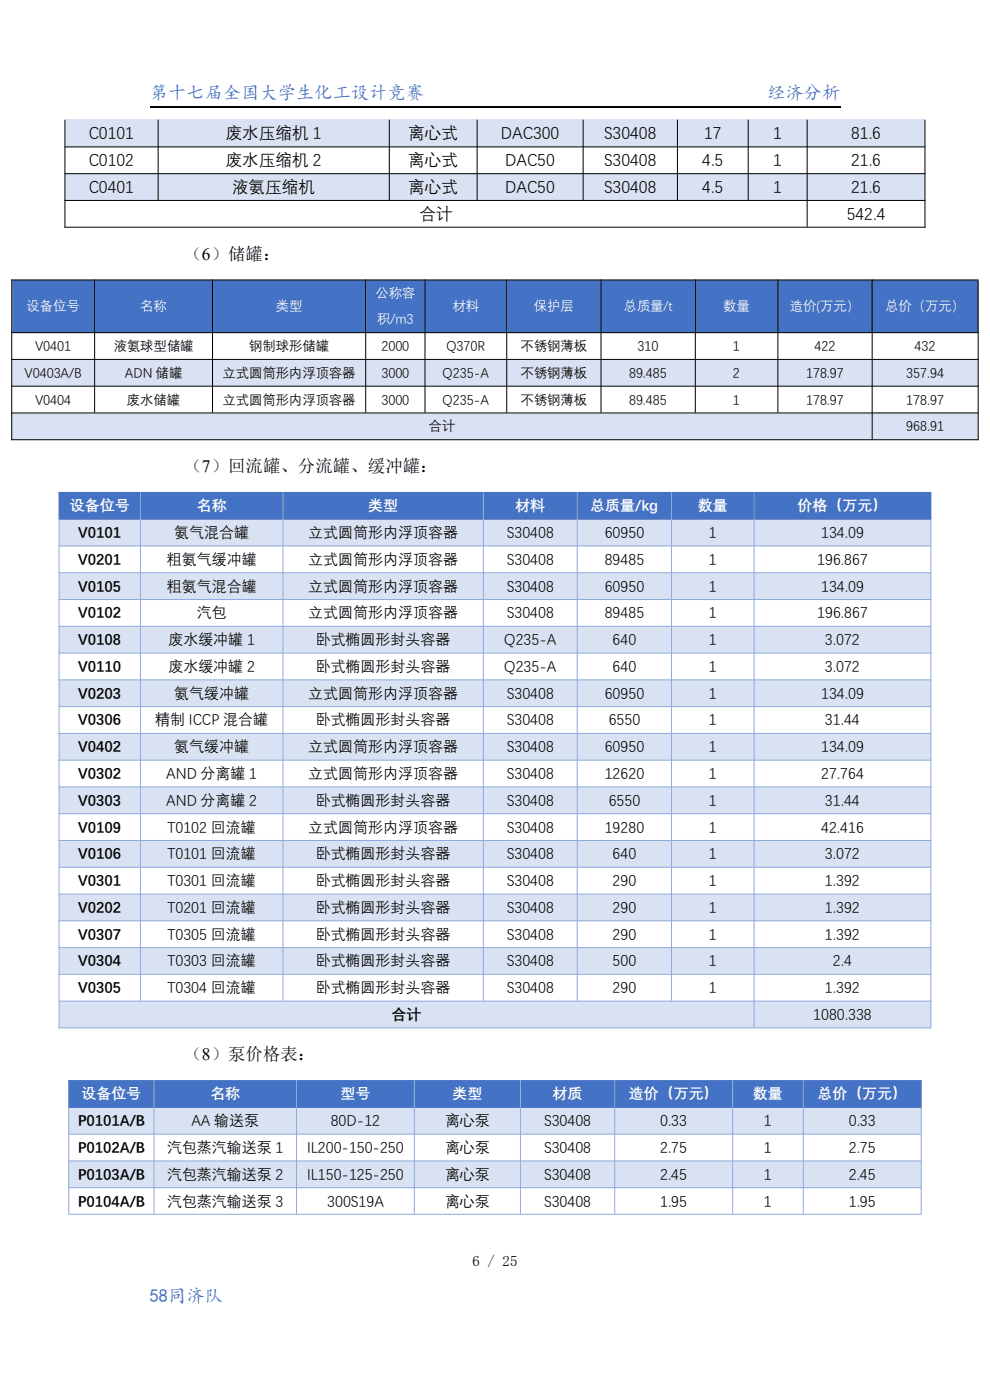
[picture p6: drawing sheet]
<svg xmlns="http://www.w3.org/2000/svg" width="210mm" height="297mm" viewBox="0 0 210 297" stroke-linecap="round" stroke-linejoin="round" font-family="sans-serif">
<defs><g id="words">
<g font-size="3.9" fill="#4471c4">
<text x="31.7" y="21.1">第十七届全国大学生化工设计竞赛</text>
<text x="162.7" y="21.1">经济分析</text>
</g>
<text font-size="3.9" fill="#4472c4" x="31.7" y="276.2">58同济队</text>
<g font-size="3.7">
<text x="39.2" y="55.1">（6）储罐：</text>
<text x="39.2" y="100.2">（7）回流罐、分流罐、缓冲罐：</text>
<text x="39.2" y="225">（8）泵价格表：</text>
</g>
<g font-size="3.5">
<text x="18.8" y="29.4">C0101</text>
<text x="47.9" y="29.4">废水压缩机 1</text>
<text x="86.6" y="29.4">离心式</text>
<text x="106.3" y="29.4">DAC300</text>
<text x="128.1" y="29.4">S30408</text>
<text x="149.4" y="29.4">17</text>
<text x="164" y="29.4">1</text>
<text x="180.6" y="29.4">81.6</text>
<text x="18.8" y="35">C0102</text>
<text x="47.9" y="35">废水压缩机 2</text>
<text x="86.6" y="35">离心式</text>
<text x="107.1" y="35">DAC50</text>
<text x="128.1" y="35">S30408</text>
<text x="149" y="35">4.5</text>
<text x="164" y="35">1</text>
<text x="180.6" y="35">21.6</text>
<text x="18.8" y="40.7">C0401</text>
<text x="49.2" y="40.7">液氨压缩机</text>
<text x="86.6" y="40.7">离心式</text>
<text x="107.1" y="40.7">DAC50</text>
<text x="128.1" y="40.7">S30408</text>
<text x="149" y="40.7">4.5</text>
<text x="164" y="40.7">1</text>
<text x="180.6" y="40.7">21.6</text>
<text x="89" y="46.4">合计</text>
<text x="179.6" y="46.4">542.4</text>
</g>
<g font-size="3.2" fill="#fff">
<text x="14.8" y="108.3">设备位号</text>
<text x="41.7" y="108.3">名称</text>
<text x="78.1" y="108.3">类型</text>
<text x="109.3" y="108.3">材料</text>
<text x="125.2" y="108.3">总质量/kg</text>
<text x="148" y="108.3">数量</text>
<text x="169.2" y="108.3">价格（万元）</text>
<text x="17.3" y="233">设备位号</text>
<text x="44.6" y="233">名称</text>
<text x="72.2" y="233">型号</text>
<text x="96" y="233">类型</text>
<text x="117.2" y="233">材质</text>
<text x="133.4" y="233">造价（万元）</text>
<text x="159.7" y="233">数量</text>
<text x="173.4" y="233">总价（万元）</text>
</g>
<g font-size="3.2">
<text x="16.6" y="113.9">V0101</text>
<text x="37" y="113.9">氨气混合罐</text>
<text x="65.4" y="113.9">立式圆筒形内浮顶容器</text>
<text x="107.5" y="113.9">S30408</text>
<text x="128.3" y="113.9">60950</text>
<text x="150.4" y="113.9">1</text>
<text x="174.2" y="113.9">134.09</text>
<text x="16.6" y="119.6">V0201</text>
<text x="35.4" y="119.6">粗氨气缓冲罐</text>
<text x="65.4" y="119.6">立式圆筒形内浮顶容器</text>
<text x="107.5" y="119.6">S30408</text>
<text x="128.3" y="119.6">89485</text>
<text x="150.4" y="119.6">1</text>
<text x="173.4" y="119.6">196.867</text>
<text x="16.6" y="125.3">V0105</text>
<text x="35.4" y="125.3">粗氨气混合罐</text>
<text x="65.4" y="125.3">立式圆筒形内浮顶容器</text>
<text x="107.5" y="125.3">S30408</text>
<text x="128.3" y="125.3">60950</text>
<text x="150.4" y="125.3">1</text>
<text x="174.2" y="125.3">134.09</text>
<text x="16.6" y="131">V0102</text>
<text x="41.7" y="131">汽包</text>
<text x="65.4" y="131">立式圆筒形内浮顶容器</text>
<text x="107.5" y="131">S30408</text>
<text x="128.3" y="131">89485</text>
<text x="150.4" y="131">1</text>
<text x="173.4" y="131">196.867</text>
<text x="16.6" y="136.6">V0108</text>
<text x="35.7" y="136.6">废水缓冲罐 1</text>
<text x="67" y="136.6">卧式椭圆形封头容器</text>
<text x="107" y="136.6">Q235-A</text>
<text x="129.9" y="136.6">640</text>
<text x="150.4" y="136.6">1</text>
<text x="175" y="136.6">3.072</text>
<text x="16.6" y="142.3">V0110</text>
<text x="35.7" y="142.3">废水缓冲罐 2</text>
<text x="67" y="142.3">卧式椭圆形封头容器</text>
<text x="107" y="142.3">Q235-A</text>
<text x="129.9" y="142.3">640</text>
<text x="150.4" y="142.3">1</text>
<text x="175" y="142.3">3.072</text>
<text x="16.6" y="148">V0203</text>
<text x="37" y="148">氨气缓冲罐</text>
<text x="65.4" y="148">立式圆筒形内浮顶容器</text>
<text x="107.5" y="148">S30408</text>
<text x="128.3" y="148">60950</text>
<text x="150.4" y="148">1</text>
<text x="174.2" y="148">134.09</text>
<text x="16.6" y="153.7">V0306</text>
<text x="32.9" y="153.7">精制 ICCP 混合罐</text>
<text x="67" y="153.7">卧式椭圆形封头容器</text>
<text x="107.5" y="153.7">S30408</text>
<text x="129.1" y="153.7">6550</text>
<text x="150.4" y="153.7">1</text>
<text x="175" y="153.7">31.44</text>
<text x="16.6" y="159.4">V0402</text>
<text x="37" y="159.4">氨气缓冲罐</text>
<text x="65.4" y="159.4">立式圆筒形内浮顶容器</text>
<text x="107.5" y="159.4">S30408</text>
<text x="128.3" y="159.4">60950</text>
<text x="150.4" y="159.4">1</text>
<text x="174.2" y="159.4">134.09</text>
<text x="16.6" y="165">V0302</text>
<text x="35.3" y="165">AND 分离罐 1</text>
<text x="65.4" y="165">立式圆筒形内浮顶容器</text>
<text x="107.5" y="165">S30408</text>
<text x="128.3" y="165">12620</text>
<text x="150.4" y="165">1</text>
<text x="174.2" y="165">27.764</text>
<text x="16.6" y="170.7">V0303</text>
<text x="35.3" y="170.7">AND 分离罐 2</text>
<text x="67" y="170.7">卧式椭圆形封头容器</text>
<text x="107.5" y="170.7">S30408</text>
<text x="129.1" y="170.7">6550</text>
<text x="150.4" y="170.7">1</text>
<text x="175" y="170.7">31.44</text>
<text x="16.6" y="176.4">V0109</text>
<text x="35.6" y="176.4">T0102 回流罐</text>
<text x="65.4" y="176.4">立式圆筒形内浮顶容器</text>
<text x="107.5" y="176.4">S30408</text>
<text x="128.3" y="176.4">19280</text>
<text x="150.4" y="176.4">1</text>
<text x="174.2" y="176.4">42.416</text>
<text x="16.6" y="182.1">V0106</text>
<text x="35.6" y="182.1">T0101 回流罐</text>
<text x="67" y="182.1">卧式椭圆形封头容器</text>
<text x="107.5" y="182.1">S30408</text>
<text x="129.9" y="182.1">640</text>
<text x="150.4" y="182.1">1</text>
<text x="175" y="182.1">3.072</text>
<text x="16.6" y="187.8">V0301</text>
<text x="35.6" y="187.8">T0301 回流罐</text>
<text x="67" y="187.8">卧式椭圆形封头容器</text>
<text x="107.5" y="187.8">S30408</text>
<text x="129.9" y="187.8">290</text>
<text x="150.4" y="187.8">1</text>
<text x="175" y="187.8">1.392</text>
<text x="16.6" y="193.4">V0202</text>
<text x="35.6" y="193.4">T0201 回流罐</text>
<text x="67" y="193.4">卧式椭圆形封头容器</text>
<text x="107.5" y="193.4">S30408</text>
<text x="129.9" y="193.4">290</text>
<text x="150.4" y="193.4">1</text>
<text x="175" y="193.4">1.392</text>
<text x="16.6" y="199.1">V0307</text>
<text x="35.6" y="199.1">T0305 回流罐</text>
<text x="67" y="199.1">卧式椭圆形封头容器</text>
<text x="107.5" y="199.1">S30408</text>
<text x="129.9" y="199.1">290</text>
<text x="150.4" y="199.1">1</text>
<text x="175" y="199.1">1.392</text>
<text x="16.6" y="204.8">V0304</text>
<text x="35.6" y="204.8">T0303 回流罐</text>
<text x="67" y="204.8">卧式椭圆形封头容器</text>
<text x="107.5" y="204.8">S30408</text>
<text x="129.9" y="204.8">500</text>
<text x="150.4" y="204.8">1</text>
<text x="176.7" y="204.8">2.4</text>
<text x="16.6" y="210.5">V0305</text>
<text x="35.6" y="210.5">T0304 回流罐</text>
<text x="67" y="210.5">卧式椭圆形封头容器</text>
<text x="107.5" y="210.5">S30408</text>
<text x="129.9" y="210.5">290</text>
<text x="150.4" y="210.5">1</text>
<text x="175" y="210.5">1.392</text>
<text x="83.1" y="216.2">合计</text>
<text x="172.5" y="216.2">1080.338</text>
<text x="16.5" y="238.7">P0101A/B</text>
<text x="40.6" y="238.7">AA 输送泵</text>
<text x="70.1" y="238.7">80D-12</text>
<text x="94.4" y="238.7">离心泵</text>
<text x="115.4" y="238.7">S30408</text>
<text x="140" y="238.7">0.33</text>
<text x="162.1" y="238.7">1</text>
<text x="180" y="238.7">0.33</text>
<text x="16.5" y="244.4">P0102A/B</text>
<text x="35.4" y="244.4">汽包蒸汽输送泵 1</text>
<text x="65.2" y="244.4">IL200-150-250</text>
<text x="94.4" y="244.4">离心泵</text>
<text x="115.4" y="244.4">S30408</text>
<text x="140" y="244.4">2.75</text>
<text x="162.1" y="244.4">1</text>
<text x="180" y="244.4">2.75</text>
<text x="16.5" y="250.1">P0103A/B</text>
<text x="35.4" y="250.1">汽包蒸汽输送泵 2</text>
<text x="65.2" y="250.1">IL150-125-250</text>
<text x="94.4" y="250.1">离心泵</text>
<text x="115.4" y="250.1">S30408</text>
<text x="140" y="250.1">2.45</text>
<text x="162.1" y="250.1">1</text>
<text x="180" y="250.1">2.45</text>
<text x="16.5" y="255.8">P0104A/B</text>
<text x="35.4" y="255.8">汽包蒸汽输送泵 3</text>
<text x="69.4" y="255.8">300S19A</text>
<text x="94.4" y="255.8">离心泵</text>
<text x="115.4" y="255.8">S30408</text>
<text x="140" y="255.8">1.95</text>
<text x="162.1" y="255.8">1</text>
<text x="180" y="255.8">1.95</text>
<text x="100.2" y="268.5">6 / 25</text>
</g>
<g font-size="2.8" fill="#fff">
<text x="5.6" y="65.8">设备位号</text>
<text x="29.8" y="65.8">名称</text>
<text x="58.5" y="65.8">类型</text>
<text x="79.6" y="63.1">公称容</text>
<text x="96" y="65.8">材料</text>
<text x="113.2" y="65.8">保护层</text>
<text x="132.3" y="65.8">总质量/t</text>
<text x="153.4" y="65.8">数量</text>
<text x="167.5" y="65.8">造价(万元）</text>
<text x="187.8" y="65.8">总价（万元）</text>
<text x="80" y="68.6">积/m3</text>
</g>
<g font-size="2.8">
<text x="7.5" y="74.2">V0401</text>
<text x="24.1" y="74.2">液氨球型储罐</text>
<text x="52.9" y="74.2">钢制球形储罐</text>
<text x="80.9" y="74.2">2000</text>
<text x="94.7" y="74.2">Q370R</text>
<text x="110.4" y="74.2">不锈钢薄板</text>
<text x="135.3" y="74.2">310</text>
<text x="155.5" y="74.2">1</text>
<text x="172.8" y="74.2">422</text>
<text x="194" y="74.2">432</text>
<text x="5.2" y="79.9">V0403A/B</text>
<text x="26.5" y="79.9">ADN 储罐</text>
<text x="47.2" y="79.9">立式圆筒形内浮顶容器</text>
<text x="80.9" y="79.9">3000</text>
<text x="93.9" y="79.9">Q235-A</text>
<text x="110.4" y="79.9">不锈钢薄板</text>
<text x="133.4" y="79.9">89.485</text>
<text x="155.5" y="79.9">2</text>
<text x="171" y="79.9">178.97</text>
<text x="192.2" y="79.9">357.94</text>
<text x="7.5" y="85.6">V0404</text>
<text x="26.9" y="85.6">废水储罐</text>
<text x="47.2" y="85.6">立式圆筒形内浮顶容器</text>
<text x="80.9" y="85.6">3000</text>
<text x="93.9" y="85.6">Q235-A</text>
<text x="110.4" y="85.6">不锈钢薄板</text>
<text x="133.4" y="85.6">89.485</text>
<text x="155.5" y="85.6">1</text>
<text x="171" y="85.6">178.97</text>
<text x="192.2" y="85.6">178.97</text>
<text x="90.9" y="91.3">合计</text>
<text x="192.2" y="91.3">968.91</text>
</g>
</g></defs>
<path d="M31.7 22.6h146.6" fill="none" stroke="#000" stroke-width=".25"/>
<g fill="#d9e1f2">
<path d="M13.8 25.4h19.7v5.7h-19.7z" fill-rule="evenodd"/>
<path d="M33.6 25.4h48.9v5.7h-48.9z" fill-rule="evenodd"/>
<path d="M82.6 25.4h18.6v5.7h-18.6z" fill-rule="evenodd"/>
<path d="M101.3 25.4h22.4v5.7h-22.4z" fill-rule="evenodd"/>
<path d="M123.8 25.4h19.9v5.7h-19.9z" fill-rule="evenodd"/>
<path d="M143.8 25.4h14.9v5.7h-14.9z" fill-rule="evenodd"/>
<path d="M158.8 25.4h12.4v5.7h-12.4z" fill-rule="evenodd"/>
<path d="M171.3 25.4h24.9v5.7h-24.9z" fill-rule="evenodd"/>
<path d="M13.8 36.7h19.7v5.8h-19.7z" fill-rule="evenodd"/>
<path d="M33.6 36.7h48.9v5.8h-48.9z" fill-rule="evenodd"/>
<path d="M82.6 36.7h18.6v5.8h-18.6z" fill-rule="evenodd"/>
<path d="M101.3 36.7h22.4v5.8h-22.4z" fill-rule="evenodd"/>
<path d="M123.8 36.7h19.9v5.8h-19.9z" fill-rule="evenodd"/>
<path d="M143.8 36.7h14.9v5.8h-14.9z" fill-rule="evenodd"/>
<path d="M158.8 36.7h12.4v5.8h-12.4z" fill-rule="evenodd"/>
<path d="M171.3 36.7h24.9v5.8h-24.9z" fill-rule="evenodd"/>
</g>
<g fill="none" stroke="#000" stroke-width=".21">
<path d="M13.7 31.2h182.6M13.7 36.8h182.6M13.8 25.4v22.9M33.5 25.4v17M82.6 25.4v17M101.2 25.4v17M123.7 25.4v17M143.7 25.4v17M158.7 25.4v17M171.2 25.4v22.7M196.2 25.4v22.9M13.7 42.5h182.6"/>
<path d="M13.7 48.2h182.6"/>
</g>
<g fill="#4472c4">
<path d="M2.5 59.4h17.5v11.1h-17.5z" fill-rule="evenodd"/>
<path d="M20.1 59.4h24.9v11.1h-24.9z" fill-rule="evenodd"/>
<path d="M45.1 59.4h32.4v11.1h-32.4z" fill-rule="evenodd"/>
<path d="M77.6 59.4h12.5v11.1h-12.5z" fill-rule="evenodd"/>
<path d="M90.2 59.4h17.3v11.1h-17.3z" fill-rule="evenodd"/>
<path d="M107.5 59.4h20v11.1h-20z" fill-rule="evenodd"/>
<path d="M127.5 59.4h20v11.1h-20z" fill-rule="evenodd"/>
<path d="M147.5 59.4h17.5v11.1h-17.5z" fill-rule="evenodd"/>
<path d="M165.1 59.4h19.9v11.1h-19.9z" fill-rule="evenodd"/>
<path d="M185.1 59.4h22.4v11.1h-22.4z" fill-rule="evenodd"/>
</g>
<g fill="#d9e1f2">
<path d="M2.5 76.1h17.5v5.8h-17.5z" fill-rule="evenodd"/>
<path d="M20.1 76.1h24.9v5.8h-24.9z" fill-rule="evenodd"/>
<path d="M45.1 76.1h32.4v5.8h-32.4z" fill-rule="evenodd"/>
<path d="M77.6 76.1h12.5v5.8h-12.5z" fill-rule="evenodd"/>
<path d="M90.2 76.1h17.3v5.8h-17.3z" fill-rule="evenodd"/>
<path d="M107.5 76.1h20v5.8h-20z" fill-rule="evenodd"/>
<path d="M127.5 76.1h20v5.8h-20z" fill-rule="evenodd"/>
<path d="M147.5 76.1h17.5v5.8h-17.5z" fill-rule="evenodd"/>
<path d="M165.1 76.1h19.9v5.8h-19.9z" fill-rule="evenodd"/>
<path d="M185.1 76.1h22.4v5.8h-22.4z" fill-rule="evenodd"/>
<path d="M2.5 87.7h182.5v5.6h-182.5z" fill-rule="evenodd"/>
<path d="M185.1 87.5h22.4v5.8h-22.4z" fill-rule="evenodd"/>
</g>
<g fill="none" stroke="#000" stroke-width=".21">
<path d="M2.4 59.4h205.2M2.5 59.3v34.1M20.1 59.3v28.2M45.1 59.3v28.2M77.6 59.3v28.2M90.2 59.3v28.2M107.5 59.3v28.2M127.5 59.3v28.2M147.5 59.3v28.2M165 59.3v28.2M185 59.3v33.9M207.5 59.5v33.9"/>
<path d="M2.4 70.6h205.2M2.4 76.2h205.2M2.4 81.9h205.2M2.4 87.6h205.2M2.4 93.3h205.2"/>
</g>
<g fill="#4472c4">
<path d="M12.6 104.5h17.2v5.6h-17.2z" fill-rule="evenodd"/>
<path d="M29.8 104.5h30.2v5.6h-30.2z" fill-rule="evenodd"/>
<path d="M60.1 104.5h42.4v5.6h-42.4z" fill-rule="evenodd"/>
<path d="M102.6 104.5h19.8v5.6h-19.8z" fill-rule="evenodd"/>
<path d="M122.5 104.5h19.9v5.6h-19.9z" fill-rule="evenodd"/>
<path d="M142.5 104.5h17.4v5.6h-17.4z" fill-rule="evenodd"/>
<path d="M160 104.5h37.4v5.6h-37.4z" fill-rule="evenodd"/>
</g>
<g fill="#d9e2f3">
<path d="M12.6 110.2h17.2v5.6h-17.2z" fill-rule="evenodd"/>
<path d="M29.8 110.2h30.2v5.6h-30.2z" fill-rule="evenodd"/>
<path d="M60.1 110.2h42.4v5.6h-42.4z" fill-rule="evenodd"/>
<path d="M102.6 110.2h19.8v5.6h-19.8z" fill-rule="evenodd"/>
<path d="M122.5 110.2h19.9v5.6h-19.9z" fill-rule="evenodd"/>
<path d="M142.5 110.2h17.4v5.6h-17.4z" fill-rule="evenodd"/>
<path d="M160 110.2h37.4v5.6h-37.4z" fill-rule="evenodd"/>
<path d="M12.6 121.6h17.2v5.6h-17.2z" fill-rule="evenodd"/>
<path d="M29.8 121.6h30.2v5.6h-30.2z" fill-rule="evenodd"/>
<path d="M60.1 121.6h42.4v5.6h-42.4z" fill-rule="evenodd"/>
<path d="M102.6 121.6h19.8v5.6h-19.8z" fill-rule="evenodd"/>
<path d="M122.5 121.6h19.9v5.6h-19.9z" fill-rule="evenodd"/>
<path d="M142.5 121.6h17.4v5.6h-17.4z" fill-rule="evenodd"/>
<path d="M160 121.6h37.4v5.6h-37.4z" fill-rule="evenodd"/>
<path d="M12.6 132.9h17.2v5.6h-17.2z" fill-rule="evenodd"/>
<path d="M29.8 132.9h30.2v5.6h-30.2z" fill-rule="evenodd"/>
<path d="M60.1 132.9h42.4v5.6h-42.4z" fill-rule="evenodd"/>
<path d="M102.6 132.9h19.8v5.6h-19.8z" fill-rule="evenodd"/>
<path d="M122.5 132.9h19.9v5.6h-19.9z" fill-rule="evenodd"/>
<path d="M142.5 132.9h17.4v5.6h-17.4z" fill-rule="evenodd"/>
<path d="M160 132.9h37.4v5.6h-37.4z" fill-rule="evenodd"/>
<path d="M12.6 144.3h17.2v5.6h-17.2z" fill-rule="evenodd"/>
<path d="M29.8 144.3h30.2v5.6h-30.2z" fill-rule="evenodd"/>
<path d="M60.1 144.3h42.4v5.6h-42.4z" fill-rule="evenodd"/>
<path d="M102.6 144.3h19.8v5.6h-19.8z" fill-rule="evenodd"/>
<path d="M122.5 144.3h19.9v5.6h-19.9z" fill-rule="evenodd"/>
<path d="M142.5 144.3h17.4v5.6h-17.4z" fill-rule="evenodd"/>
<path d="M160 144.3h37.4v5.6h-37.4z" fill-rule="evenodd"/>
<path d="M12.6 155.6h17.2v5.6h-17.2z" fill-rule="evenodd"/>
<path d="M29.8 155.6h30.2v5.6h-30.2z" fill-rule="evenodd"/>
<path d="M60.1 155.6h42.4v5.6h-42.4z" fill-rule="evenodd"/>
<path d="M102.6 155.6h19.8v5.6h-19.8z" fill-rule="evenodd"/>
<path d="M122.5 155.6h19.9v5.6h-19.9z" fill-rule="evenodd"/>
<path d="M142.5 155.6h17.4v5.6h-17.4z" fill-rule="evenodd"/>
<path d="M160 155.6h37.4v5.6h-37.4z" fill-rule="evenodd"/>
<path d="M12.6 167h17.2v5.6h-17.2z" fill-rule="evenodd"/>
<path d="M29.8 167h30.2v5.6h-30.2z" fill-rule="evenodd"/>
<path d="M60.1 167h42.4v5.6h-42.4z" fill-rule="evenodd"/>
<path d="M102.6 167h19.8v5.6h-19.8z" fill-rule="evenodd"/>
<path d="M122.5 167h19.9v5.6h-19.9z" fill-rule="evenodd"/>
<path d="M142.5 167h17.4v5.6h-17.4z" fill-rule="evenodd"/>
<path d="M160 167h37.4v5.6h-37.4z" fill-rule="evenodd"/>
<path d="M12.6 178.4h17.2v5.6h-17.2z" fill-rule="evenodd"/>
<path d="M29.8 178.4h30.2v5.6h-30.2z" fill-rule="evenodd"/>
<path d="M60.1 178.4h42.4v5.6h-42.4z" fill-rule="evenodd"/>
<path d="M102.6 178.4h19.8v5.6h-19.8z" fill-rule="evenodd"/>
<path d="M122.5 178.4h19.9v5.6h-19.9z" fill-rule="evenodd"/>
<path d="M142.5 178.4h17.4v5.6h-17.4z" fill-rule="evenodd"/>
<path d="M160 178.4h37.4v5.6h-37.4z" fill-rule="evenodd"/>
<path d="M12.6 189.7h17.2v5.6h-17.2z" fill-rule="evenodd"/>
<path d="M29.8 189.7h30.2v5.6h-30.2z" fill-rule="evenodd"/>
<path d="M60.1 189.7h42.4v5.6h-42.4z" fill-rule="evenodd"/>
<path d="M102.6 189.7h19.8v5.6h-19.8z" fill-rule="evenodd"/>
<path d="M122.5 189.7h19.9v5.6h-19.9z" fill-rule="evenodd"/>
<path d="M142.5 189.7h17.4v5.6h-17.4z" fill-rule="evenodd"/>
<path d="M160 189.7h37.4v5.6h-37.4z" fill-rule="evenodd"/>
<path d="M12.6 201.1h17.2v5.6h-17.2z" fill-rule="evenodd"/>
<path d="M29.8 201.1h30.2v5.6h-30.2z" fill-rule="evenodd"/>
<path d="M60.1 201.1h42.4v5.6h-42.4z" fill-rule="evenodd"/>
<path d="M102.6 201.1h19.8v5.6h-19.8z" fill-rule="evenodd"/>
<path d="M122.5 201.1h19.9v5.6h-19.9z" fill-rule="evenodd"/>
<path d="M142.5 201.1h17.4v5.6h-17.4z" fill-rule="evenodd"/>
<path d="M160 201.1h37.4v5.6h-37.4z" fill-rule="evenodd"/>
<path d="M12.6 212.4h147.3v5.6h-147.3z" fill-rule="evenodd"/>
<path d="M160 212.4h37.4v5.6h-37.4z" fill-rule="evenodd"/>
</g>
<path d="M12.4 104.5h185.2M12.4 110.2h185.2M12.5 104.4v5.8M197.5 104.6v5.6" fill="none" stroke="#4472c4" stroke-width=".21"/>
<g fill="none" stroke="#8eaadb" stroke-width=".21">
<path d="M12.4 115.8h185.2M12.5 110.1v108.1M29.8 104.4v107.9M60 104.4v107.9M102.5 104.4v107.9M122.4 104.4v107.9M142.5 104.4v107.9M160 104.4v113.6M197.5 110.2v108M12.4 121.5h185.2M12.4 127.2h185.2M12.4 132.9h185.2"/>
<path d="M12.4 138.5h185.2M12.4 144.2h185.2M12.4 149.9h185.2M12.4 155.6h185.2M12.4 161.3h185.2M12.4 166.9h185.2M12.4 172.6h185.2M12.4 178.3h185.2M12.4 184h185.2M12.4 189.7h185.2M12.4 195.3h185.2M12.4 201h185.2"/>
<path d="M12.4 206.7h185.2M12.4 212.4h185.2M12.4 218.1h185.2"/>
</g>
<g fill="#4472c4">
<path d="M14.6 229.3h18v5.6h-18z" fill-rule="evenodd"/>
<path d="M32.7 229.3h30.2v5.6h-30.2z" fill-rule="evenodd"/>
<path d="M63 229.3h24.9v5.6h-24.9z" fill-rule="evenodd"/>
<path d="M87.9 229.3h22.5v5.6h-22.5z" fill-rule="evenodd"/>
<path d="M110.5 229.3h19.9v5.6h-19.9z" fill-rule="evenodd"/>
<path d="M130.5 229.3h24.9v5.6h-24.9z" fill-rule="evenodd"/>
<path d="M155.5 229.3h14.9v5.6h-14.9z" fill-rule="evenodd"/>
<path d="M170.5 229.3h24.9v5.6h-24.9z" fill-rule="evenodd"/>
</g>
<g fill="#d9e2f3">
<path d="M14.6 235h18v5.6h-18z" fill-rule="evenodd"/>
<path d="M32.7 235h30.2v5.6h-30.2z" fill-rule="evenodd"/>
<path d="M63 235h24.9v5.6h-24.9z" fill-rule="evenodd"/>
<path d="M87.9 235h22.5v5.6h-22.5z" fill-rule="evenodd"/>
<path d="M110.5 235h19.9v5.6h-19.9z" fill-rule="evenodd"/>
<path d="M130.5 235h24.9v5.6h-24.9z" fill-rule="evenodd"/>
<path d="M155.5 235h14.9v5.6h-14.9z" fill-rule="evenodd"/>
<path d="M170.5 235h24.9v5.6h-24.9z" fill-rule="evenodd"/>
<path d="M14.6 246.3h18v5.6h-18z" fill-rule="evenodd"/>
<path d="M32.7 246.3h30.2v5.6h-30.2z" fill-rule="evenodd"/>
<path d="M63 246.3h24.9v5.6h-24.9z" fill-rule="evenodd"/>
<path d="M87.9 246.3h22.5v5.6h-22.5z" fill-rule="evenodd"/>
<path d="M110.5 246.3h19.9v5.6h-19.9z" fill-rule="evenodd"/>
<path d="M130.5 246.3h24.9v5.6h-24.9z" fill-rule="evenodd"/>
<path d="M155.5 246.3h14.9v5.6h-14.9z" fill-rule="evenodd"/>
<path d="M170.5 246.3h24.9v5.6h-24.9z" fill-rule="evenodd"/>
</g>
<path d="M14.5 229.2h181M14.5 234.9h181M14.6 229.2v5.6M195.4 229.2v5.6" fill="none" stroke="#4472c4" stroke-width=".21"/>
<g fill="none" stroke="#8eaadb" stroke-width=".21">
<path d="M14.6 234.8v22.7M32.7 229.2v28.3M62.9 229.2v28.3M87.9 229.2v28.3M110.4 229.2v28.3M130.4 229.2v28.3M155.4 229.2v28.3M170.4 229.2v28.3M195.4 234.8v22.7M14.5 240.6h181M14.5 246.3h181M14.5 252h181"/>
<path d="M14.5 257.6h181"/>
</g>
<use href="#words"/>
</svg>
